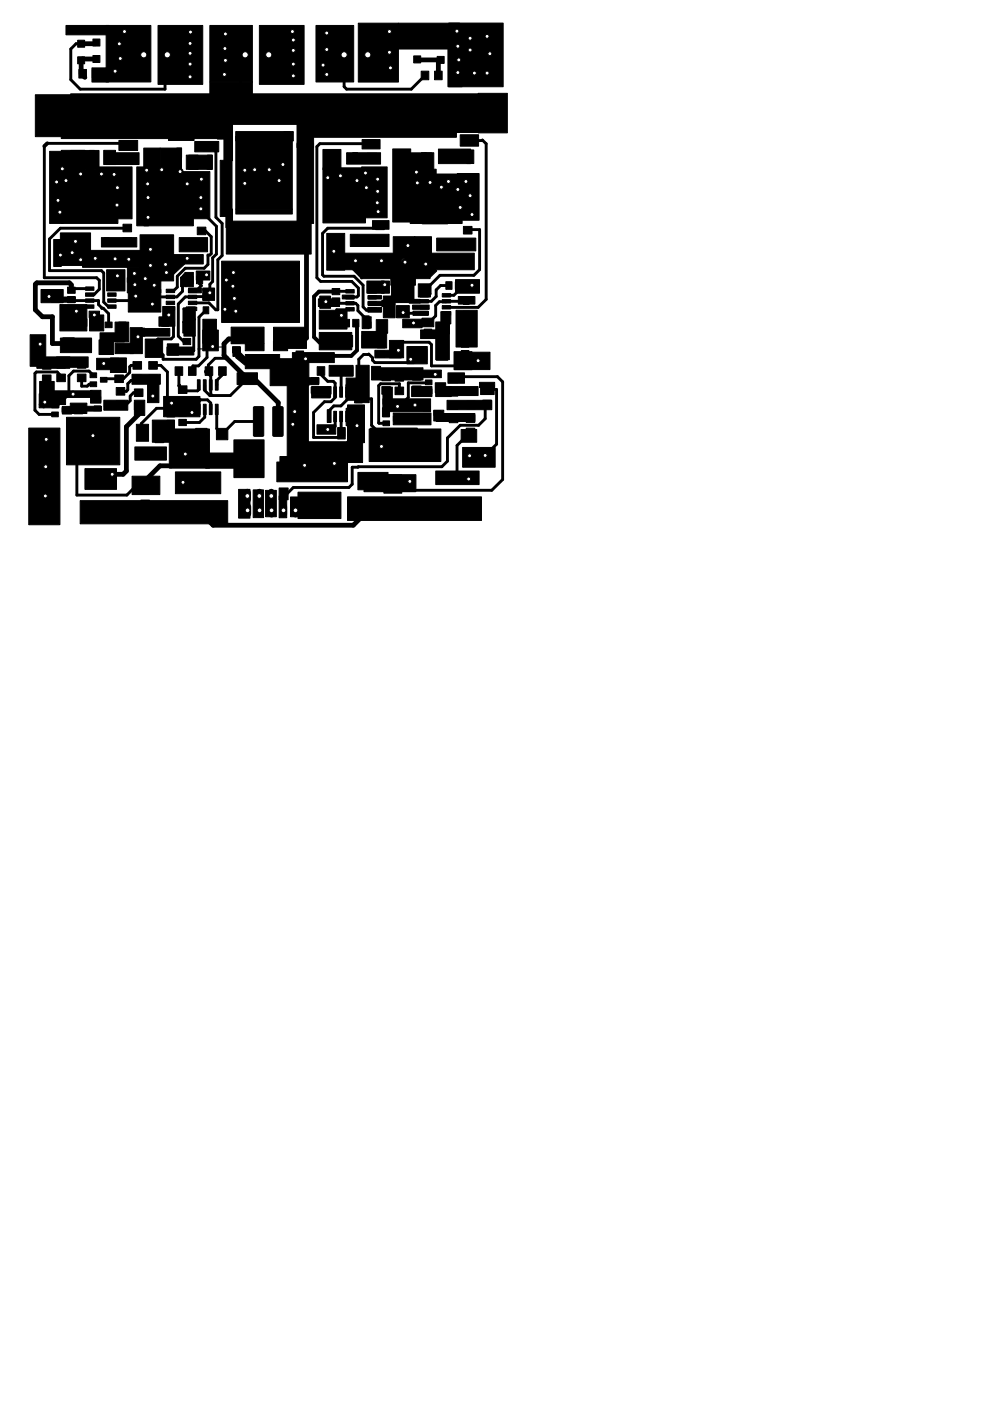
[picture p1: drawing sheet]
<svg xmlns="http://www.w3.org/2000/svg" width="210mm" height="297mm" viewBox="0 0 210 297" stroke-linecap="round" stroke-linejoin="round" font-family="sans-serif">
<g fill="#000" stroke="#000" stroke-width=".21">
<path d="M14 5.4h9v2h-9zM15 19.9h86.5v6.5h-86.5zM16.5 8.5h1.4v1.5h-1.4zM16.5 12h1.4v1.5h-1.4zM16.7 14.7h1.6v1.9h-1.6zM19.5 14.4h3.5v3h-3.5zM19.6 14.7h1.6v1.9h-1.6zM19.7 11.8h1.5v1.5h-1.5zM19.7 8.3h1.5v1.5h-1.5zM22.5 5.4h9.5v12h-9.5zM33.5 5.4h9.5v12.5h-9.5zM44.5 5.4h9v12h-9z"/>
<path d="M44.5 17.4h9v5h-9zM55 5.4h9.5v12.5h-9.5zM67 5.4h8v12h-8zM76 4.9h8.5v12.5h-8.5zM82.5 8.9h15v1.5h-15zM84.5 4.9h13v5h-13zM87.7 8.4h1.5v1.4h-1.5zM87.7 11.9h1.5v1.4h-1.5zM89.3 15.1h1.6v1.8h-1.6zM92.1 15.1h1.6v1.8h-1.6zM92.7 12h1.5v1.4h-1.5zM92.7 8.5h1.5v1.4h-1.5z"/>
<path d="M95 9.9h3v8.5h-3zM95.2 4.9h11.5v13.5h-11.5zM101.4 19.8h6.2v8.4h-6.2zM7.5 20.1h7.7v8.9h-7.7zM10.5 32.1h2.9v15.3h-2.9zM13 25.4h34v4h-34zM13 35.9h8v5h-8zM13 31.9h5v5.5h-5zM13 37.9h12v9.5h-12zM15 31.9h5v4h-5zM18.3 32.5h1v1.6h-1zM18.3 22.9h5.4v6.2h-5.4z"/>
<path d="M19 31.9h2v4h-2zM20.5 35.4h7.5v11h-7.5zM22 31.9h2.5v3h-2.5zM22.5 32.4h7v2.5h-7zM22.8 32.5h1v1.6h-1zM25.2 29.8h4v2.1h-4zM26.4 30h1.9v1.6h-1.9zM26.4 32.9h1.9v1.6h-1.9zM29 35.4h2.5v12.5h-2.5zM30.5 31.4h3.5v6.5h-3.5zM30.5 37.4h10.5v10.5h-10.5zM31.5 36.4h6.5v2h-6.5z"/>
<path d="M34 31.4h4.5v5h-4.5zM35.7 33.2h1v1.6h-1zM35.7 23.6h5.4v6.2h-5.4zM37 32.4h1.5v6h-1.5zM37.5 31.4h1v2h-1zM37.5 36.4h7v10h-7zM39.5 32.9h2.5v3h-2.5zM40 32.9h5v3h-5zM40.2 33.2h1v1.6h-1zM41.3 30h5.1v2.2h-5.1zM42.9 30.4h1.8v1.6h-1.8zM42.9 33.2h1.8v1.6h-1.8z"/>
<path d="M44 32.9h1v3h-1zM46.1 24.8h3.2v4.7h-3.2zM46.7 34h2.5v11.9h-2.5zM47.5 26.9h1.8v7.2h-1.8zM50 27.9h11.5v2h-11.5zM50 28.9h12v15.5h-12zM54.3 38.7h1.9v4.7h-1.9zM54.3 29.9h1.9v4.7h-1.9zM54.3 20.9h1.9v4.7h-1.9zM60.2 27.9h2v2h-2zM63 30.4h3.5v17h-3.5zM63 25.8h3.5v5.5h-3.5z"/>
<path d="M64.8 25.6h32v3.5h-32zM68.5 35.6h9v11.7h-9zM68.5 31.7h3.8v4.3h-3.8zM70.2 32.4h1v1.6h-1zM70.3 22.8h5.4v6.2h-5.4zM73.5 32.4h7.2v2.4h-7.2zM74.8 32.4h1v1.6h-1zM76.7 35.4h5.4v10.8h-5.4zM76.8 29.6h3.8v2h-3.8zM78 29.7h1.8v1.6h-1.8zM78 32.5h1.8v1.6h-1.8zM83.3 31.6h3.8v15.5h-3.8z"/>
<path d="M86.5 35.9h6v3.5h-6zM87 36.9h11v10.5h-11zM87 32.4h4.5v4h-4.5zM89.4 32.4h1v1.6h-1zM89.5 22.8h5.4v6.2h-5.4zM90 32.4h2v4.5h-2zM93 31.6h6.8v3.1h-6.8zM93.9 32.4h1.1v1.6h-1.1zM96.6 26.1h5v2h-5zM97 36.8h4.6v9.9h-4.6zM97.6 28.6h3.9v2.4h-3.9zM97.9 29h1.8v1.6h-1.8z"/>
<path d="M97.9 31.8h1.8v1.6h-1.8zM99 31.8h1.5v2.9h-1.5zM11.4 50.8h1.6v5.7h-1.6zM12.8 49.4h6.4v6.9h-6.4zM17.5 53.1h13v3.6h-13zM17.5 50.4h1.1v1.6h-1.1zM17.6 40.8h5.5v6.2h-5.5zM21.5 50.4h7.5v2h-7.5zM22.1 50.4h1v1.6h-1zM22.6 57.2h3.9v4.5h-3.9zM26.1 47.5h1.8v1.6h-1.8zM26.1 50.4h1.8v1.6h-1.8z"/>
<path d="M27 58.9h7.1v3.2h-7.1zM27 56.7h2.8v3.2h-2.8zM29.7 49.8h7.1v9.8h-7.1zM33.8 50.7h1v1.6h-1zM33.9 41.2h5.4v6.1h-5.4zM35.6 54h7.5v2h-7.5zM38 50.4h6v3h-6zM38.3 58.8h1.3v2h-1.3zM38.4 50.7h1v1.6h-1zM38.9 58.3l.3 .2-.7 .7-.3-.3zM38.9 58.7h.3v.3h-.3zM35.2 57.2l2.8-2.6 1.2 1.3-2.8 2.6z"/>
<path d="M39.2 57.8l.6 .4-.6 .7-.5-.4zM39.3 57.8h1.7v3h-1.7zM39.6 58.5h1.4v1.7h-1.4zM41.6 57.5h2.9v1.9h-2.9zM41.7 58.5h1.3v1.7h-1.3zM41.8 48.2h1.8v1.6h-1.8zM41.8 51h1.8v1.6h-1.8zM47 55.4h16.5v13h-16.5zM47.9 44.3h1.4v4h-1.4zM48 46.9h18v7h-18zM50 44.4h12v1h-12zM51.2 56h11.5v8.9h-11.5z"/>
<path d="M54.3 47.7h1.9v4.7h-1.9zM69.3 49.5h3.8v7.8h-3.8zM69.8 53.7h30.8v3.5h-30.8zM70.3 49.8h1v1.7h-1zM70.4 40.3h5.4v6.2h-5.4zM74.3 49.7h8.2v2.6h-8.2zM74.9 49.8h1v1.7h-1zM76.5 57.1h14.7v2h-14.7zM74.7 57.1l1.2-1.3 2.1 2.1-1.3 1.2zM77.8 59.6h3.7v2.6h-3.7zM79 46.8h3.5v1.8h-3.5zM79.7 47.1h1.8v1.6h-1.8z"/>
<path d="M79.7 49.9h1.8v1.6h-1.8zM80.9 59.6h1.7v2.6h-1.7zM82.9 58.6h5.2v1.9h-5.2zM83.4 50.2h4.6v5h-4.6zM87.9 50.2h3.6v4.8h-3.6zM89.5 50.9h1v1.6h-1zM89.5 41.3h5.4v6.2h-5.4zM90 57.8l1.6-1.4 1 1-1.5 1.5zM92.6 50.5h8.3v2.7h-8.3zM94 50.9h1v1.6h-1zM94.5 59.7h1.3v1.6h-1.3zM96.5 59.7h1.4v1.6h-1.4z"/>
<path d="M96.6 59.3h5.1v2.9h-5.1zM98.3 48h1.8v1.6h-1.8zM98.3 50.8h1.8v1.7h-1.8zM6.4 71h3.3v6.7h-3.3zM7.8 75.7h7v2.4h-7zM8.7 61.4h4.7v2.8h-4.7zM9 76.7h1.8v1.6h-1.8zM9 79.5h1.8v1.6h-1.8zM10.9 63h5.1v1.1h-5.1zM12 75.7h6.7v2.2h-6.7zM12 76.5h1.9v1.6h-1.9zM12 79.3h1.9v1.6h-1.9z"/>
<path d="M12.7 64.6h5.7v5.6h-5.7zM12.8 71.7h6.6v3.1h-6.6zM13.3 71.6h2.4v2.4h-2.4zM13.3 67.2h2.4v2.4h-2.4zM14.3 62.9h1.6v1.3h-1.6zM14.3 60.9h1.6v1.3h-1.6zM16.4 76.5h1.8v1.6h-1.8zM16.4 79.3h1.8v1.6h-1.8zM17 71.9h2.4v2.4h-2.4zM17.1 67.6h1.3v1.6h-1.3zM18.1 62.1h1.8v.7h-1.8zM18.1 60.8h1.8v.8h-1.8z"/>
<path d="M18.1 63.4h1.8v.7h-1.8zM18.1 64.6h1.8v.8h-1.8zM18.9 66h2.2v1.4h-2.2zM19 66.8h3v3.4h-3zM19.1 67.6h1.3v1.6h-1.3zM19.1 79.1h1.4v1h-1.4zM20.5 76h4.7v2.4h-4.7zM21 72.1h3.1v3.1h-3.1zM21.2 70.6h3.7v1.9h-3.7zM21.4 71.9h2.4v2.4h-2.4zM22.3 68.3h1.5v1.2h-1.5zM22.8 62.1h1.8v.7h-1.8z"/>
<path d="M22.8 60.8h1.8v.8h-1.8zM22.8 63.4h1.8v.7h-1.8zM22.8 64.6h1.8v.8h-1.8zM23.4 75.9h3.4v3.1h-3.4zM24.3 76.7h1.9v1.6h-1.9zM24.3 79.5h1.9v1.6h-1.9zM24.4 68.3h2.9v4.2h-2.9zM24.4 72.8h3.9v2.2h-3.9zM24.8 73.2h1.6v1.3h-1.6zM24.8 71.2h1.6v1.3h-1.6zM25.2 68.3h1.5v1.2h-1.5zM27.2 61.4h6.9v4.8h-6.9z"/>
<path d="M27.6 69.5h2.6v5.5h-2.6zM28 79.4h6v2.1h-6zM28.2 76.7h1.8v1.6h-1.8zM28.2 79.5h1.8v1.6h-1.8zM29.8 69.6h.9v1.7h-.9zM30.3 69.7h5.7v1.6h-5.7zM30.8 71.9h3.7v3.9h-3.7zM31.1 72.9h2.4v2.4h-2.4zM31.5 76.7h1.9v1.6h-1.9zM31.5 79.5h1.9v1.6h-1.9zM33.7 67.2h2.1v2h-2.1zM34.2 69.8h1.6v1.3h-1.6z"/>
<path d="M34.2 67.8h1.6v1.3h-1.6zM34.5 65h2.6v4.2h-2.6zM35.2 63.9h1.8v.7h-1.8zM35.2 65.1h1.8v.7h-1.8zM35.2 62.6h1.8v.7h-1.8zM35.2 61.3h1.8v.7h-1.8zM35.4 73.6h5.7v1.7h-5.7zM35.5 72.9h2.4v2.4h-2.4zM37.1 77.8h1.6v1.8h-1.6zM38.8 68.2h2.4v2.4h-2.4zM38.8 71.8h1.6v1.3h-1.6zM38.8 73.8h1.6v1.3h-1.6z"/>
<path d="M39 67.6h2.4v3.7h-2.4zM39.5 65.1h1.9v2.8h-1.9zM39.9 63.9h1.8v.7h-1.8zM39.9 65.1h1.8v.7h-1.8zM39.9 62.6h1.8v.7h-1.8zM39.9 61.3h1.8v.7h-1.8zM40 77.8h1.6v1.8h-1.6zM40 61.1h2.7v1h-2.7zM43 70h3.3v4.4h-3.3zM43 61.3h2.5v2.4h-2.5zM43 61.1h2.5v.5h-2.5zM43 67.7h2.9v5.1h-2.9z"/>
<path d="M43.1 65h1.2v1.5h-1.2zM43.1 62.1h1.2v1.5h-1.2zM43.2 68.2h2.4v2.4h-2.4zM43.5 77.8h1.6v1.8h-1.6zM46.4 77.8h1.6v1.8h-1.6zM49 69.4h7v3.5h-7zM49.3 73.5h1.6v1.3h-1.6zM49.3 71.5h1.6v1.3h-1.6zM49.4 73.6h1.6v2h-1.6zM50.8 74.8l1.9 1.6-.8 1-1.9-1.6zM50.3 79h4.3v2.5h-4.3zM52 72.9h4v1.5h-4z"/>
<path d="M52 75.2h7.3v3h-7.3zM53.4 70h2.1v3.8h-2.1zM57.3 76.1h8.2v5.7h-8.2zM58 72.4h3v2h-3zM58 69.4h7v4.5h-7zM58.5 70h2v3.8h-2zM58.6 79h4.3v2.5h-4.3zM59.5 70.9h5v2.5h-5zM62 74.8h8.9v2.1h-8.9zM62.8 72.4h1.6v1.3h-1.6zM62.8 74.4h1.6v1.3h-1.6zM67.2 77.7h1.7v1.9h-1.7z"/>
<path d="M67.5 63.4h4.5v1.6h-4.5zM67.7 65.8h5.9v4h-5.9zM67.7 70.5h6.9v3.7h-6.9zM67.8 62.8h2.3v2.6h-2.3zM67.9 71.4h2.5v2.4h-2.5zM67.9 67h2.5v2.4h-2.5zM69.8 77.5h5.1v2.3h-5.1zM70.1 77.7h1.6v1.9h-1.6zM70.4 63.2h1.6v1.3h-1.6zM70.4 61.2h1.6v1.3h-1.6zM72.3 71.1h2.5v2.4h-2.5zM72.6 62.6h2.4v.8h-2.4z"/>
<path d="M72.8 67.7h1.3v1.6h-1.3zM73.2 77.8h1.6v1.8h-1.6zM73.3 62.7h1.8v.7h-1.8zM73.3 61.4h1.8v.7h-1.8zM73.3 63.9h1.8v.8h-1.8zM73.3 65.2h1.8v.7h-1.8zM74.8 67.7h1.3v1.6h-1.3zM75.5 77.4h2.8v8h-2.8zM76.1 77.8h1.6v1.8h-1.6zM76.7 70.3h5.3v3.5h-5.3zM76.8 71.1h2.4v2.4h-2.4zM76.8 67h1.5v2.7h-1.5z"/>
<path d="M77.2 68.3h1.5v1.2h-1.5zM77.9 61.2h2.9v.9h-2.9zM78 67.2h.7v2.4h-.7zM78 65.2h2.9v1h-2.9zM78 62.7h1.8v.7h-1.8zM78 61.4h1.8v.7h-1.8zM78 63.9h1.8v.8h-1.8zM78 65.2h1.8v.7h-1.8zM78.1 63.9h3v.9h-3zM78.1 62.7h2.8v.7h-2.8zM78.8 77.7h1.9v2.9h-1.9zM79.5 74.3h5.6v1.6h-5.6z"/>
<path d="M79.8 67.8h2.4v2.9h-2.4zM80 74.4h1.6v1.4h-1.6zM80 72.5h1.6v1.3h-1.6zM80.1 68.3h1.5v1.2h-1.5zM80.7 78h9v2.6h-9zM81 63.7h.7v1.3h-.7zM81 79.1h1.8v1.6h-1.8zM81.3 62.8h2.5v4.6h-2.5zM82.6 72.2h3v3.7h-3zM83 60.2h4.8v4h-4.8zM83.8 79.2h1.8v1.6h-1.8zM84.1 64.8h2.7v2.6h-2.7z"/>
<path d="M85.4 67.7h4.1v1.8h-4.1zM86.3 73.5h4.3v3.7h-4.3zM86.8 63.5h2.3v.8h-2.3zM87.5 79h1.8v1.6h-1.8zM87.5 64.7h3.5v.9h-3.5zM87.6 66h3.2v.9h-3.2zM88.1 74h2.4v2.4h-2.4zM88.7 60.2h2.6v2.8h-2.6zM89.1 64.8h1.7v.7h-1.7zM89.1 66.1h1.7v.7h-1.7zM89.1 63.5h1.7v.7h-1.7zM89.1 62.3h1.7v.7h-1.7z"/>
<path d="M89.2 70h5v1.8h-5zM89.3 78.5h4.3v1.6h-4.3zM89.5 67.5h2.5v1.8h-2.5zM89.9 67.8h1.6v1.3h-1.6zM89.9 69.8h1.6v1.3h-1.6zM92.4 68.3h2.9v8h-2.9zM92.5 74h2.4v2.4h-2.4zM92.9 68.4h2.4v2.4h-2.4zM93.5 66.1h2.1v2.6h-2.1zM93.8 64.8h1.7v.7h-1.7zM93.8 66.1h1.7v.7h-1.7zM93.8 63.5h1.7v.7h-1.7z"/>
<path d="M93.8 62.3h1.7v.7h-1.7zM95 79.1h3.5v2.2h-3.5zM95.2 79.5h1.9v1.6h-1.9zM96.3 74.6h3.8v3.8h-3.8zM96.5 74.7h7.4v3.7h-7.4zM96.7 65.8h4.5v7.8h-4.5zM97.2 62.9h3.5v1.6h-3.5zM97.3 68.4h2.4v2.4h-2.4zM97.8 74.3h1.6v1.3h-1.6zM97.8 72.3h1.6v1.3h-1.6zM98.3 66h1.2v1.5h-1.2zM98.3 63.1h1.2v1.5h-1.2z"/>
<path d="M6.1 90.8h6.6v20.5h-6.6zM8.3 85.7h1.1v.8h-1.1zM8.3 83.5h5.6v2.3h-5.6zM8.4 80.9h3.1v5.1h-3.1zM9.1 82.9h10.4v1.4h-10.4zM9.1 85.1h3.4v1.4h-3.4zM11 85.4h1.4v1.1h-1.4zM11 87.4h1.4v1h-1.4zM13.2 86.4h1.4v1h-1.4zM13.2 86.2h2v1.6h-2zM14.1 88.5h11.3v10.1h-11.3zM14.9 85.5h3.5v2.2h-3.5z"/>
<path d="M15.3 88.8h3.2v2.5h-3.2zM15.7 89h1.8v1.6h-1.8zM15.7 86.1h1.8v1.6h-1.8zM17.3 86.1h4.2v1.1h-4.2zM18 99.4h6.7v4.4h-6.7zM19.1 81h1.4v1h-1.4zM19.2 82.8h2.2v2.7h-2.2zM20 84.2h1.4v1h-1.4zM20 86.1h1.4v1h-1.4zM21.3 80h1.4v1h-1.4zM22 84.9h5.1v2.1h-5.1zM22.1 85.1h1.4v1h-1.4z"/>
<path d="M24.6 82.2h1.9v1.6h-1.9zM24.6 85h1.9v1.6h-1.9zM28.5 84.9h2.2v3.2h-2.2zM28.5 82.5h1.8v1.6h-1.8zM28.5 85.3h1.8v1.6h-1.8zM28.6 94.8h6.7v2.8h-6.7zM28.9 90h2.6v3.6h-2.6zM29.2 91.9h1.5v1.5h-1.5zM29.2 95.4h1.5v1.5h-1.5zM31.3 80.3h2.4v5.1h-2.4zM32.3 89.1h4.7v4.7h-4.7zM32.9 95.1h1.8v1.6h-1.8z"/>
<path d="M32.9 92.2h1.8v1.7h-1.8zM34.7 84.1h7.7v4.3h-7.7zM35.4 89.1h1.6v1.3h-1.6zM35.4 87.1h1.6v1.3h-1.6zM35.9 91h8.5v8.3h-8.5zM37.8 84.6h1.8v1.7h-1.8zM37.8 81.8h1.8v1.6h-1.8zM37.9 88.9h1.6v1.3h-1.6zM37.9 86.9h1.6v1.3h-1.6zM41.5 90.8h2.4v2.4h-2.4zM41.8 85.7h.6v2.2h-.6zM41.8 80.5h.6v2.2h-.6z"/>
<path d="M43.1 85.7h.6v2.2h-.6zM43.1 80.5h.6v2.2h-.6zM43.6 96.1h11.2v3.2h-11.2zM44.4 85.7h.6v2.2h-.6zM44.4 80.5h.6v2.2h-.6zM45.7 85.7h.5v2.2h-.5zM45.7 80.5h.5v2.2h-.5zM45.9 90.8h2.4v2.4h-2.4zM49.6 93.3h6.4v8h-6.4zM51.1 96.8h4.3v2.5h-4.3zM58.7 98h15v4.2h-15zM59.4 96.8h4.3v2.5h-4.3z"/>
<path d="M60.9 81.7h4.5v19.5h-4.5zM63.3 93.7h13.6v4.4h-13.6zM64.1 80.1h3.5v1.5h-3.5zM66 82.1h1.6v1.3h-1.6zM66 80.1h1.6v1.3h-1.6zM66.1 82h4.1v1.6h-4.1zM66.1 83.6h3.9v.8h-3.9zM67.2 90.1h4v2h-4zM69.4 86.9h.8v2.7h-.8zM69.5 87.2h.6v2.2h-.6zM69.5 82h.6v2.2h-.6zM70.8 87.2h.6v2.2h-.6z"/>
<path d="M70.8 82h.6v2.2h-.6zM71.6 90.7h1.6v2.4h-1.6zM71.8 90.8h1.3v1.7h-1.3zM72 87.2h.6v2.2h-.6zM72 82h.6v2.2h-.6zM73.3 87.2h.6v2.2h-.6zM73.3 82h.6v2.2h-.6zM73.4 86.6h.8v3.7h-.8zM73.4 80.2h2.9v4.7h-2.9zM73.6 82.1h.6v.2h-.6zM73.7 85.9h3.6v8h-3.6zM73.8 90.8h1.3v1.7h-1.3z"/>
<path d="M75.2 84.1h1.6v1.3h-1.6zM75.2 86.1h1.6v1.3h-1.6zM78.3 91h15.2v6.9h-15.2zM78.6 90.8h9.9v3.2h-9.9zM81 82h1.8v1.6h-1.8zM81.1 86.5h1.5v1.9h-1.5zM81.2 84.6h10.1v2.7h-10.1zM81.2 82.1h2v3.6h-2zM81.2 87.3h1.4v1h-1.4zM81.2 89.2h1.4v1.1h-1.4zM83.4 87.6h8v2.5h-8zM83.4 88.3h1.4v1h-1.4z"/>
<path d="M83.8 82.1h1.8v1.6h-1.8zM86.1 91.1h1.8v1.6h-1.8zM86.1 88.2h1.8v1.6h-1.8zM87.3 82h4.3v2.1h-4.3zM87.5 81.8h1.8v1.6h-1.8zM89.8 86.1h1.4v1h-1.4zM89.8 88h1.4v1h-1.4zM90.2 80.6h1.4v1h-1.4zM90.2 82.5h1.4v1h-1.4zM92 87h2.1v2.3h-2.1zM92 87.1h1.4v1h-1.4zM92.3 81.2h2.2v2.1h-2.2z"/>
<path d="M92.4 82h3.3v2.1h-3.3zM92.4 99.9h9.2v2.8h-9.2zM92.4 81.5h1.4v1h-1.4zM92.5 87.7h8.2v1.7h-8.2zM94.8 84.9h9.5v2h-9.5zM95.2 82h6.2v1.9h-6.2zM95.2 82.4h1.9v1.6h-1.9zM95.2 85.2h1.9v1.6h-1.9zM95.2 88h1.9v1.6h-1.9zM97.8 91.1h3.3v2.7h-3.3zM98.1 94.9h6.9v4.2h-6.9zM98.8 87.9h1.9v1.7h-1.9z"/>
<path d="M98.8 90.8h1.9v1.6h-1.9zM99 82.2h1.8v1.6h-1.8zM99 85h1.8v1.7h-1.8zM101.7 81.1h3.2v1.1h-3.2zM101.9 81.7h2.9v2h-2.9zM102.4 82h1.8v1.6h-1.8zM102.4 84.8h1.8v1.6h-1.8zM17 106.2h31.3v4.9h-31.3zM20.1 107h1.6v1.9h-1.6zM20.1 101.6h1.6v1.9h-1.6zM28 101h5.9v3.9h-5.9zM29.9 106h1.8v1.6h-1.8z"/>
<path d="M29.9 103.2h1.8v1.6h-1.8zM37.2 100.1h9.6v4.6h-9.6zM41.6 106.6h1.6v2h-1.6zM41.6 101.2h1.6v2h-1.6zM50.6 103.8h2.4v6.1h-2.4zM53.7 103.9h2.2v5.8h-2.2zM56.3 104h2.3v5.6h-2.3zM59.2 105.2h1.6v4.6h-1.6zM59.2 103.5h1.9v2.5h-1.9zM61.6 105.4h2.2v4.2h-2.2zM61.7 105.6h1.8v1.1h-1.8zM63.2 104.4h9.1v5.5h-9.1z"/>
<path d="M73.7 105.3h28.4v5h-28.4zM75.9 100.2h6.4v3.6h-6.4zM77.2 100.6h11v3.6h-11zM78.1 106.4h1.6v2h-1.6zM78.1 101h1.6v2h-1.6zM81.4 100.7h3.8v3.9h-3.8zM96.1 106h1.6v1.9h-1.6zM96.1 100.6h1.6v2h-1.6z"/>
</g>
<g fill="#000" stroke="#000" stroke-width=".21">
<path d="M53.8 86.3l.2-.1h1.6l.3 .1v6l-.1 .2h-1.8l-.2-.1z" fill-rule="evenodd"/>
<path d="M57.9 86.3l.2-.1h1.7l.2 .1v6l-.1 .2h-1.8l-.2-.1z" fill-rule="evenodd"/>
</g>
<g fill="none" stroke="#000" stroke-width=".61">
<path d="M17.2 9.3h-1.1l-1.1 1.1v6.5l2 2h18v-6.8l.5-.5M24.4 15.1v.5M40.3 9.2v.8l-5.3 5.3M51 16.6v2.3l4.3 4.3h15.1l2.6 2.7h19.5l.5 .5h-2v-.5l.5-.5h1v.5M51.2 19.2h-5.2l-7.6 7.5h-16.7l-.5-.5M57 11.6h.1M69.3 10.5l1.1 1.1h2.6v6.8l.5 .5h13.7l2.9-2.9M99.7 8.1h-7l-1.1 1.1M9.4 31v27.9h11.1l.6 .5v1.9l-1.2 1.2h-.9M10 30.4h16.9M14 38.3l.5 .5h4.3M20 25.9l.3 .3"/>
<path d="M20.3 26.2h.9M20.5 24.9v.5l1 1h-1l-.2-.2M21 26l.2 .2M23.3 33.3l.4 .4h3.6M36.2 38.7h3.2l.3 .3M43.8 31.2h1l1 1v13.9l1.3 1.3v6.8l-.9 .9v10.6h-.5l-1.4-1.5h-3.5M43.8 34h-3.1M51.9 36.1v-.5l3.4-3.4-.1 8.9M51.9 38.9h1.1l2.2 2.2M55.3 34.9h4.7M59.2 38.3l-2.8 2.8h-1.2M70.7 33.2v6.7l2.4 2.4v1.1"/>
<path d="M75.3 33.2l.1 .1h3.5M75.7 38.3v2.8l-2 2-.6-.1M78.9 30.5h-11.1l-.6 .6v27.8l.8 .8h6.6l1.4 1.4v1.6l-.3 .3h-1.5M89.9 33.2v6.8l-2.3 2.3 2.1 2.1h3.2l4.2-4.2M98.8 32.6l-.6 .6h-3.8M98.8 29.8l3.5-.1 .8 .8v33l-1.7 1.7h-6.7M15.3 53.6l1-1h1.8v-1.4h-4.7l-.7 .7 .1 2.2M22.6 51.2h4.4M22.6 51.2h.1M24.9 58.5v1.5l-1.2 1.2M27 48.3l-14.2 .1-2.3 2.3v6.7h11l.5 .5v6.2l.9 .9h.8M32 54.9l-.1 1.4"/>
<path d="M33.1 52.8l-1.2 .1M33.1 52.8v.2l2 2v1.1M34.1 51.8l.2-.3-1.2 1.3M38.9 51.5l.2 .3h3.6M39.7 54.8l-12.4 .2M40.3 59.4h-1l-.6 .5v1.9l-1.2 1.1h-7l-.4 .5M42.6 44.3v.4l3.3 3.3v5.9l-.8 .8v5l-.6 .6v1.8M42.7 49h.9l1.2 1.2v3.6l-.3 .3h-.4v2l-.8 .8h-4l-1.7 1.7v2.3l-.8 .8h-.7M43.8 58.3h-.4l-1.1 1.1v.8l.4 .4-1.1 1.1h-.8M49.5 57.8l2.7 2.6h4.8M55.2 50.1l1.3 1.3h8.5M70.8 50.7v2.6"/>
<path d="M75.4 50.7h5.2M80.6 47.9l-.5 .5h-10.6l-1.1 1.1v8.8l.3 .3h6.4l1.9 1.9v4.6l.7 .7h1l.2-.2M85.6 55.3l.3 .3v8.3M90 51.7v2.1l-1.5 1.5h-7.6M99.2 48.8l.1-.1h2.4v8.5l-1.2 1.2h-7.2l-2.1 2.1v1.8l-.4 .3h-.8M99.2 51.6l-4.7 .1M14.5 72.8l.3 .3h3.4M15.1 63.5l.2 .2h5.5l.1 .9 .7 .8h.3l1.1 1.1v2.4M17.3 77.3h-4.3l-.2 .2h-2.9M19 65h-1.1l-.1 .2v3.2h-3.3M19 61.2h-3.5l-.4 .3M19.8 79.6l-.9-.9h-3.3l-1 1v3.9"/>
<path d="M20 66.8l-.3 .2v1.4M22 77.1h2.8l.5 .4M25.9 68.9l-.3 .3v2.6l-.3 .3h-3v1.9l.3-.3v-.6M29.1 77.5h-1.3l-.3 .3v1.2l-1.3 1.3h-4l-.2 .2M30.1 63.4l-.4 .3h-6M30.1 63.4l1 1.1h1.2M32.5 77.5h1.6l1.4 1.4v8.2l.7 .7h2.3l.2-.3v-2.1l.7-.6h4.6l.7 .6v1.4M35 70.5h-4.8l-1.4 1.4v1.5l-.6 .6-.1-.2h-2.5M36.1 65.5l-1.2 1.2v1.7M37.9 78.7v3.1M39.5 68.7l.5 .5v.8l1.1 1.2v3.2h-4.1l-.3-.3M39.5 65.5v3.2"/>
<path d="M40.8 65.5h-1.8v2.8l.5 .4M43.7 62.9h-4.4l-1.5 1.6v6.8l1.1 1.1h.7M43.7 65.8l-1.5 1.4v8.4l-.6 .6h-7v-.9l-.6-.6h-1.1l-.6-.6v-1l1.2-1.2h2.8l.5-.5v-3l-1.8 .1M43.8 78.8l.9 .9v3.8l.3 .4M44.4 69.4l-.5-.1v6.5l-1.8 1.8h-1.2v.9l-.1 .2M47.2 78.7v.8l-1.2 1.2v.9M48.1 76h-2.5l-1.4 1.4v1.4M50.1 74.2l2.7 2.7h7l.9 .9v2.5l4.1-4.2M50.5 71.9l-.4 .3M52.5 60.4l-2.8 2.9M57 60.4l-.3 .3h-7.3M57 60.4l-5.6 5.6h-1.4"/>
<path d="M59.5 71.9l1.2 1.2M63.6 75.1v2.3M68.1 78.7v.7l1.4 1.5h1.2l.4 .3v3.1l-.9 .9h-1.4l-2.3 2.3v5.3h5.7l.2-.2-.1-4.3M70.9 78.7h3.1M71.2 63.8l.5 .5h3.7l.5 .5v1.1l1.8 1.8h.2v1.2M71.6 68.1h1.5l.3 .4M71.6 68.1l.1 .1h-2.5M72.4 78.7l-.1 4.4M73.6 72.3h-4.2l-.2 .3M74.2 65.6l-2.8 .1v2.2l.2 .2M74.2 61.8h-3M80.8 68.9v4.2h-2.1l-.7-.8"/>
<path d="M81.6 60.4h-1.3l-1.4 1.4M84.1 73.4l.9-.9 6 .1 .5 .5v4.5h6.5l.5-.5v-2l.1-.1 1.5 1.5h1.3M84.1 73.4l-.8 .8v1l-2.5-.1M84.1 73.4v.5l.4 .4M85.5 66.3l.1 .1h4.4M89.3 75.2l-1.7 1.7h-8.1l-.5-.5v-.5l-.8-.8-1.1 .1-1 1v1.7l.8 .8v1.4l-.9 .9h-1.7l-.7 .7M92.3 79.4h-3.5l-.4 .4h-3.5l-.2 .2-2.8-.1M93.7 70.4v4.8M94.7 66.4l-.6 .6v3.1l-.4 .3h-3M95.2 60.5h-1.8l-.9 1v1.4l-1 1-8.5-.1-.6 .6-3.5-.1M98.9 63.8l-5.7 .2-.8 .8v2.2l-1.7 1.5M98.9 66.7v2.5l-.4 .4v3.2l.1 .2"/>
<path d="M100.1 60.5h-2.9v1.2l-1 .9h-1.5M9.6 98.8l.1 .2M9.8 93.2l-.2 .2v12.1M9.9 80.3l.3 .3v3.9l1.5 1.5h.5l2.4-2.4M10.2 84.1l-.7 .7v.5M13 80.1v-.4l-.9-.8h-4.4l-.3 .3v7.8l.9 .9h3.4M14.6 83.6h5.1l1 1.1M16.6 89.8l.3-.3h8v6.6l-1.6 1.6h-7v7.3h10.6l2.3-2.3h.8M17.3 80.1v1.8h1.2l.4-.4h.9M20.7 86.6l-3.8 .1-.3 .2-.1-.1-.2 .1h-2.4M25.5 83h1.3l.3-.3v-1.3l.7-.7h.9l.4-.4h3.3v3.7M29.4 83.3h-1.1l-.7 .7v1l-.9 .9-3.6-.1-.3-.2"/>
<path d="M33.8 95.9l-.2 .2h-3.6M35.5 86.6h-2.3l-3.2 3.2v2.8M35.5 85.1l.4 .4h.5M36.2 89.8v.9l-2.4 2.3h7.9l1-1M38.1 81.6l-.2 .2M38.8 93l.5 .6v2.7M40.7 84.8v2.7M42.1 81.6v1l-.2 .3h-3.2v-.3l-.8-.8M42.5 84.8l-.4 .3v1.7M43.4 86.8v1.7l-1.1 1.1h-3.6M46 86.8v4.1l1.1 1.1 2.7-2.6h5M46 81.6h.1"/>
<path d="M52.4 80.3l-3.6 3.6h-4.3l-1.1-1.1v-1.2M60.8 80.2l.6 .5M61.4 80.7h5.4M61.4 80.7l1.9 2v13.6l-.6 .5M62.5 87.3h.5l.3 .3M66.8 82.7v.4h3M71.1 88.3v2.1l-.7 .7h-.9M73.6 83.1h.1M73.6 81.7h.1M73.6 83.9h1.5l.9 .9 .2-.2h2.6v5.6l1.7 1.7h6.5M73.6 88.3l.8 .9v3.8l-1 1.1h-10.1M73.6 81.7v3.1l-1.3 1.3h-1.5l-1.1 1.1 .1 1.1"/>
<path d="M74.4 90.1h1.1l.2 .2M76 86.8l-.4 .4h-1.9v1.2M81.9 82.8v5M81.9 87.8h.1M81.9 85.1h4M84.7 82.9v-1.5h-4l-.4 .4v7.9h1.6M85.9 85.1l.9 .9h3l.7 .6M85.9 85.1l-1.1 1.1h-.5M88 85.9v.1M88.4 82.6h2.2l.3 .4M90.9 81.1l-4.3 .1v3.1l-.8 .8M92.7 87.6v.7l.7 .7 6.4-.2"/>
<path d="M93.1 82l1.3 1.2h5.3l.2-.2M96.2 80.3h1.4l.5-.4h7.4l1.1 1.1v20.7l-2.3 2.2h-23.4l-2-1.9M99.8 91.6l-2.9 2.8v7.2M102.9 85.6v3.2l-1.4 1.4h-3.9l-2.7 2.7v4.9l-1.2 1.2-19 .1v3.6l-.7 .7h-11.8l-2.1 2v2.8M103.3 85.6h-3.2l-.2 .3h-1.1l-.1 .1h-2.5M103.3 82.8l.2-.2h1.8v11.6l-2.4 2.4M20.9 107.9l1.2-1.1h19.5l.8 .8-.5 .5M38.8 102.3h3.6M42.4 102.2v.1M52.5 105.2v3M96.9 107l-.4 .4h-17.6"/>
</g>
<path d="M10 30.4l-.6 .6M26.9 30.4l.4 .4M73.1 43h6.9M97.6 44l-.4 .4h-5M71.2 63.8h-2l-.1 .2M71.2 61.8h-3.6l-1 1.1v8.6l1.2 1.1h1.4M72.4 66.9h-1.9l-1.3 1.3M75.4 68.5l.3 .2v5.6l-1.2 1.2h-10.6l-.3-.4M90.7 68.5h-3" fill="none" stroke="#000" stroke-width=".83"/>
<g fill="none" stroke="#000" stroke-width=".21">
<path d="M26.4 6.7l-1.1 1.1v4.4l.2 .2M40.4 6.8l-4.9 4.8M47.6 15.8l.8 .8h2.6M47.7 10.3l.1 2.5M47.8 7.2v.3l4.2 4.1M57.1 11.6h.1M62 6.7l-4.9 4.9M62.2 8.5v2.2M62.2 13.6v2.5M69.3 7v6l-.8 .8M78 11.6l2.8 2.8h2M82.6 6.7v4.4"/>
<path d="M96.9 6.6l.2 .2v3M97.3 12.7l-.2 .2v2.5M100.6 15.5h2.7M103.3 7.7v3.1l.6 .6M13.2 35.8l-1.2 1.2v1.6M17.1 36.9h4.4M24.2 37v2.1l.7 .7M31.3 39l.1 2.9M34.3 36l-3.2 .1M38.2 36.4l1.6 1.6h2.9M54 36l1.3 1.3v1.5M55.3 32.2l1.8 1.8v2"/>
<path d="M69.5 37.7l2.1 2.1h6.1M77.5 36.7h-4.7l-.6 .6M80.1 38v2.6M88.3 36.5l.2 .2v2.1M93.6 39.7v2.5l-1.5 1.5v.7M95.1 38.5h-3.7l-.2 .2M12.3 42.5l.7 .7v1.5M12.8 54.1l1 1h3.3M20.2 54.8l4.2 .1M24.8 43.5l-.4 .4h-4.1M30.8 59.1v1.7l-2 2M35.3 57.8l-.2 .2h-6.6"/>
<path d="M36.6 44.3h-3.4l-1.8 1.8M42.6 41.9v2.4M49.5 57.8l-1.5 1.6M70.8 53.3l2 2h2.6M80 43v1.7l.2 .2M88.5 55.3l.7 .7h1.1M90 51.7l-.5 .4h-3M99.7 41.5v3.6l.4 .4M28.6 60.4l1.9 1.9v.6h.3l1.9-1.8v-.6M47.3 73.6h-1.9l-.2 .2h-1.6l-.2 .2h-1.2M47.7 65.6l.4 .4h1.9M61.5 98h9.2l.2 .3"/>
<path d="M62.1 90h.4l.8 .8M62.7 96.8l1.9 1.9M102.9 96.6h-3.3"/>
</g>
<g fill="none" stroke="#000" stroke-width="1">
<path d="M17.5 15.9l.5 .5M17.5 15.6v.3M20.4 9l-.2 .3h-3M20.4 12.5h-2.9l-.3 .3v2.8l.3 .3M30.5 11.6l-4 4h-6.1M88.2 9.2h5.2M88.3 9.1l-.3 .3M88.5 9.1h-8l-2.5 2.5M88.5 12.6l4.9 .1-.5 .5v2.8M18.8 33.3v9l1.5 1.6M36.2 34v9.1l1.3 1.3M73 25.9h-7.8l-.6 .6v24.9"/>
<path d="M13 44.7l-.3 .3M36.6 44.3l.1 .1h1.8M65 51.4v20.2l-1.4 1.5h-2.9M8.5 73v2.9l1.6 1.6M10.4 62.9l.6 .6h4.1M14.8 61.2l.3 .3v-1.1l-.4-.4h-6.9l-.3 .3v5.4l1.5 1.5h2.1v5.6h3.4M16.2 66v.8l-1.7 1.6M35 66.6l.2 .2h.6M43.7 62.9h.1M43.9 71.6l1.2 1.2v.7M44.3 78.7l-.5 .1M44.5 62.1l-.8 .8"/>
<path d="M50.4 71.9l-.3 .3M54.4 71.9h-5.9l-1 1v2.5l4.9 4.9h1.5l5.1 5.1-.1 4M87.1 76.2l.3 .3h.6M19.2 89.5v2.4l.5 .5M29.4 86.1v1.8l-2.6 2.6v9.4l-.7 .7h-3.2l-2 2M36.7 93v5.5l-.3 .3h-2.5l-3.9 3.9v.5l.8 .8M42.7 92v4.8l1.5 1.5h8.8l.2-.3M80.9 91.9v2.8M80.9 80h1.1M90.5 88.5h-3l-.5 .5h-2.7l-.2-.2M78.9 107.4l-4 4h-29.7l-3.3-3.3M86.9 102.1h-7.8"/>
<path d="M96.9 101.6h2.5"/>
</g>
<path d="M52.5 107.4v1.6" fill="none" stroke="#000" stroke-width="1.5"/>
<circle cx="52.5" cy="108.2" r=".51" fill="#fff" stroke="#000" stroke-width=".21"/>
<path d="M55 107.4v1.6" fill="none" stroke="#000" stroke-width="1.5"/>
<circle cx="55" cy="108.2" r=".51" fill="#fff" stroke="#000" stroke-width=".21"/>
<path d="M57.6 107.4v1.6" fill="none" stroke="#000" stroke-width="1.5"/>
<circle cx="57.6" cy="108.2" r=".51" fill="#fff" stroke="#000" stroke-width=".21"/>
<path d="M60.1 107.4v1.6" fill="none" stroke="#000" stroke-width="1.5"/>
<circle cx="60.1" cy="108.2" r=".51" fill="#fff" stroke="#000" stroke-width=".21"/>
<path d="M62.7 107.4v1.6" fill="none" stroke="#000" stroke-width="1.5"/>
<circle cx="62.7" cy="108.2" r=".51" fill="#fff" stroke="#000" stroke-width=".21"/>
<path d="M30.5 10.6v2" fill="none" stroke="#000" stroke-width="2"/>
<circle cx="30.5" cy="11.6" r=".66" fill="#fff" stroke="#000" stroke-width=".21"/>
<path d="M35.5 10.6v2" fill="none" stroke="#000" stroke-width="2"/>
<circle cx="35.5" cy="11.6" r=".66" fill="#fff" stroke="#000" stroke-width=".21"/>
<path d="M52 10.6v2" fill="none" stroke="#000" stroke-width="2"/>
<circle cx="52" cy="11.6" r=".66" fill="#fff" stroke="#000" stroke-width=".21"/>
<path d="M57 10.6v2" fill="none" stroke="#000" stroke-width="2"/>
<circle cx="57" cy="11.6" r=".66" fill="#fff" stroke="#000" stroke-width=".21"/>
<path d="M73 10.6v2" fill="none" stroke="#000" stroke-width="2"/>
<circle cx="73" cy="11.6" r=".66" fill="#fff" stroke="#000" stroke-width=".21"/>
<path d="M78 10.6v2" fill="none" stroke="#000" stroke-width="2"/>
<circle cx="78" cy="11.6" r=".66" fill="#fff" stroke="#000" stroke-width=".21"/>
<path d="M52.5 104.4v1.5" fill="none" stroke="#000" stroke-width="1.5"/>
<circle cx="52.5" cy="105.2" r=".51" fill="#fff" stroke="#000" stroke-width=".21"/>
<path d="M55 104.4v1.5" fill="none" stroke="#000" stroke-width="1.5"/>
<circle cx="55" cy="105.2" r=".51" fill="#fff" stroke="#000" stroke-width=".21"/>
<path d="M57.5 104.4v1.5" fill="none" stroke="#000" stroke-width="1.5"/>
<circle cx="57.5" cy="105.2" r=".51" fill="#fff" stroke="#000" stroke-width=".21"/>
<circle cx="20" cy="66.8" r=".64" fill="#000" stroke="#000" stroke-width=".21"/>
<circle cx="20" cy="66.8" r=".42" fill="#fff" stroke="#000" stroke-width=".21"/>
<circle cx="9.5" cy="85.3" r=".64" fill="#000" stroke="#000" stroke-width=".21"/>
<circle cx="9.5" cy="85.3" r=".42" fill="#fff" stroke="#000" stroke-width=".21"/>
<circle cx="16" cy="51.2" r=".64" fill="#000" stroke="#000" stroke-width=".21"/>
<circle cx="16" cy="51.2" r=".42" fill="#fff" stroke="#000" stroke-width=".21"/>
<circle cx="31.9" cy="52.9" r=".64" fill="#000" stroke="#000" stroke-width=".21"/>
<circle cx="31.9" cy="52.9" r=".42" fill="#fff" stroke="#000" stroke-width=".21"/>
<circle cx="84.3" cy="86.2" r=".64" fill="#000" stroke="#000" stroke-width=".21"/>
<circle cx="84.3" cy="86.2" r=".42" fill="#fff" stroke="#000" stroke-width=".21"/>
<circle cx="88" cy="85.9" r=".64" fill="#000" stroke="#000" stroke-width=".21"/>
<circle cx="88" cy="85.9" r=".42" fill="#fff" stroke="#000" stroke-width=".21"/>
<circle cx="102.9" cy="96.6" r=".64" fill="#000" stroke="#000" stroke-width=".21"/>
<circle cx="102.9" cy="96.6" r=".42" fill="#fff" stroke="#000" stroke-width=".21"/>
<circle cx="9.8" cy="93.2" r=".64" fill="#000" stroke="#000" stroke-width=".21"/>
<circle cx="9.8" cy="93.2" r=".42" fill="#fff" stroke="#000" stroke-width=".21"/>
<circle cx="9.7" cy="99" r=".64" fill="#000" stroke="#000" stroke-width=".21"/>
<circle cx="9.7" cy="99" r=".42" fill="#fff" stroke="#000" stroke-width=".21"/>
<circle cx="9.6" cy="105.2" r=".64" fill="#000" stroke="#000" stroke-width=".21"/>
<circle cx="9.6" cy="105.2" r=".42" fill="#fff" stroke="#000" stroke-width=".21"/>
<circle cx="85.6" cy="55.3" r=".64" fill="#000" stroke="#000" stroke-width=".21"/>
<circle cx="85.6" cy="55.3" r=".42" fill="#fff" stroke="#000" stroke-width=".21"/>
<circle cx="32.3" cy="64.5" r=".64" fill="#000" stroke="#000" stroke-width=".21"/>
<circle cx="32.3" cy="64.5" r=".42" fill="#fff" stroke="#000" stroke-width=".21"/>
<circle cx="49.5" cy="57.8" r=".64" fill="#000" stroke="#000" stroke-width=".21"/>
<circle cx="49.5" cy="57.8" r=".42" fill="#fff" stroke="#000" stroke-width=".21"/>
<circle cx="49.4" cy="60.7" r=".64" fill="#000" stroke="#000" stroke-width=".21"/>
<circle cx="49.4" cy="60.7" r=".42" fill="#fff" stroke="#000" stroke-width=".21"/>
<circle cx="49.7" cy="63.3" r=".64" fill="#000" stroke="#000" stroke-width=".21"/>
<circle cx="49.7" cy="63.3" r=".42" fill="#fff" stroke="#000" stroke-width=".21"/>
<circle cx="50" cy="66" r=".64" fill="#000" stroke="#000" stroke-width=".21"/>
<circle cx="50" cy="66" r=".42" fill="#fff" stroke="#000" stroke-width=".21"/>
<circle cx="60" cy="34.9" r=".64" fill="#000" stroke="#000" stroke-width=".21"/>
<circle cx="60" cy="34.9" r=".42" fill="#fff" stroke="#000" stroke-width=".21"/>
<circle cx="51.9" cy="36.1" r=".64" fill="#000" stroke="#000" stroke-width=".21"/>
<circle cx="51.9" cy="36.1" r=".42" fill="#fff" stroke="#000" stroke-width=".21"/>
<circle cx="59.2" cy="38.3" r=".64" fill="#000" stroke="#000" stroke-width=".21"/>
<circle cx="59.2" cy="38.3" r=".42" fill="#fff" stroke="#000" stroke-width=".21"/>
<circle cx="51.9" cy="38.9" r=".64" fill="#000" stroke="#000" stroke-width=".21"/>
<circle cx="51.9" cy="38.9" r=".42" fill="#fff" stroke="#000" stroke-width=".21"/>
<circle cx="62.2" cy="10.7" r=".64" fill="#000" stroke="#000" stroke-width=".21"/>
<circle cx="62.2" cy="10.7" r=".42" fill="#fff" stroke="#000" stroke-width=".21"/>
<circle cx="35.1" cy="56.1" r=".64" fill="#000" stroke="#000" stroke-width=".21"/>
<circle cx="35.1" cy="56.1" r=".42" fill="#fff" stroke="#000" stroke-width=".21"/>
<circle cx="39.7" cy="54.8" r=".64" fill="#000" stroke="#000" stroke-width=".21"/>
<circle cx="39.7" cy="54.8" r=".42" fill="#fff" stroke="#000" stroke-width=".21"/>
<circle cx="27.3" cy="55" r=".64" fill="#000" stroke="#000" stroke-width=".21"/>
<circle cx="27.3" cy="55" r=".42" fill="#fff" stroke="#000" stroke-width=".21"/>
<circle cx="15.3" cy="53.6" r=".64" fill="#000" stroke="#000" stroke-width=".21"/>
<circle cx="15.3" cy="53.6" r=".42" fill="#fff" stroke="#000" stroke-width=".21"/>
<circle cx="31.9" cy="56.3" r=".64" fill="#000" stroke="#000" stroke-width=".21"/>
<circle cx="31.9" cy="56.3" r=".42" fill="#fff" stroke="#000" stroke-width=".21"/>
<circle cx="12.8" cy="54.1" r=".64" fill="#000" stroke="#000" stroke-width=".21"/>
<circle cx="12.8" cy="54.1" r=".42" fill="#fff" stroke="#000" stroke-width=".21"/>
<circle cx="75.7" cy="90.3" r=".64" fill="#000" stroke="#000" stroke-width=".21"/>
<circle cx="75.7" cy="90.3" r=".42" fill="#fff" stroke="#000" stroke-width=".21"/>
<circle cx="36.4" cy="85.5" r=".64" fill="#000" stroke="#000" stroke-width=".21"/>
<circle cx="36.4" cy="85.5" r=".42" fill="#fff" stroke="#000" stroke-width=".21"/>
<circle cx="40.7" cy="87.5" r=".64" fill="#000" stroke="#000" stroke-width=".21"/>
<circle cx="40.7" cy="87.5" r=".42" fill="#fff" stroke="#000" stroke-width=".21"/>
<circle cx="62.5" cy="87.3" r=".64" fill="#000" stroke="#000" stroke-width=".21"/>
<circle cx="62.5" cy="87.3" r=".42" fill="#fff" stroke="#000" stroke-width=".21"/>
<circle cx="64.8" cy="76.1" r=".64" fill="#000" stroke="#000" stroke-width=".21"/>
<circle cx="64.8" cy="76.1" r=".42" fill="#fff" stroke="#000" stroke-width=".21"/>
<circle cx="15.5" cy="83.6" r=".64" fill="#000" stroke="#000" stroke-width=".21"/>
<circle cx="15.5" cy="83.6" r=".42" fill="#fff" stroke="#000" stroke-width=".21"/>
<circle cx="24.4" cy="54.9" r=".64" fill="#000" stroke="#000" stroke-width=".21"/>
<circle cx="24.4" cy="54.9" r=".42" fill="#fff" stroke="#000" stroke-width=".21"/>
<circle cx="20.2" cy="54.8" r=".64" fill="#000" stroke="#000" stroke-width=".21"/>
<circle cx="20.2" cy="54.8" r=".42" fill="#fff" stroke="#000" stroke-width=".21"/>
<circle cx="17.1" cy="55.1" r=".64" fill="#000" stroke="#000" stroke-width=".21"/>
<circle cx="17.1" cy="55.1" r=".42" fill="#fff" stroke="#000" stroke-width=".21"/>
<circle cx="48" cy="59.4" r=".64" fill="#000" stroke="#000" stroke-width=".21"/>
<circle cx="48" cy="59.4" r=".42" fill="#fff" stroke="#000" stroke-width=".21"/>
<circle cx="47.7" cy="65.6" r=".64" fill="#000" stroke="#000" stroke-width=".21"/>
<circle cx="47.7" cy="65.6" r=".42" fill="#fff" stroke="#000" stroke-width=".21"/>
<circle cx="57.1" cy="36" r=".64" fill="#000" stroke="#000" stroke-width=".21"/>
<circle cx="57.1" cy="36" r=".42" fill="#fff" stroke="#000" stroke-width=".21"/>
<circle cx="54" cy="36" r=".64" fill="#000" stroke="#000" stroke-width=".21"/>
<circle cx="54" cy="36" r=".42" fill="#fff" stroke="#000" stroke-width=".21"/>
<circle cx="62.2" cy="16.1" r=".64" fill="#000" stroke="#000" stroke-width=".21"/>
<circle cx="62.2" cy="16.1" r=".42" fill="#fff" stroke="#000" stroke-width=".21"/>
<circle cx="62.2" cy="13.6" r=".64" fill="#000" stroke="#000" stroke-width=".21"/>
<circle cx="62.2" cy="13.6" r=".42" fill="#fff" stroke="#000" stroke-width=".21"/>
<circle cx="62.2" cy="8.5" r=".64" fill="#000" stroke="#000" stroke-width=".21"/>
<circle cx="62.2" cy="8.5" r=".42" fill="#fff" stroke="#000" stroke-width=".21"/>
<circle cx="62" cy="6.7" r=".64" fill="#000" stroke="#000" stroke-width=".21"/>
<circle cx="62" cy="6.7" r=".42" fill="#fff" stroke="#000" stroke-width=".21"/>
<circle cx="86.5" cy="52.1" r=".64" fill="#000" stroke="#000" stroke-width=".21"/>
<circle cx="86.5" cy="52.1" r=".42" fill="#fff" stroke="#000" stroke-width=".21"/>
<circle cx="85.9" cy="55.6" r=".64" fill="#000" stroke="#000" stroke-width=".21"/>
<circle cx="85.9" cy="55.6" r=".42" fill="#fff" stroke="#000" stroke-width=".21"/>
<circle cx="90.3" cy="56" r=".64" fill="#000" stroke="#000" stroke-width=".21"/>
<circle cx="90.3" cy="56" r=".42" fill="#fff" stroke="#000" stroke-width=".21"/>
<circle cx="80.9" cy="55.3" r=".64" fill="#000" stroke="#000" stroke-width=".21"/>
<circle cx="80.9" cy="55.3" r=".42" fill="#fff" stroke="#000" stroke-width=".21"/>
<circle cx="70.8" cy="53.3" r=".64" fill="#000" stroke="#000" stroke-width=".21"/>
<circle cx="70.8" cy="53.3" r=".42" fill="#fff" stroke="#000" stroke-width=".21"/>
<circle cx="75.4" cy="55.3" r=".64" fill="#000" stroke="#000" stroke-width=".21"/>
<circle cx="75.4" cy="55.3" r=".42" fill="#fff" stroke="#000" stroke-width=".21"/>
<circle cx="28.6" cy="60.4" r=".64" fill="#000" stroke="#000" stroke-width=".21"/>
<circle cx="28.6" cy="60.4" r=".42" fill="#fff" stroke="#000" stroke-width=".21"/>
<circle cx="32.7" cy="60.5" r=".64" fill="#000" stroke="#000" stroke-width=".21"/>
<circle cx="32.7" cy="60.5" r=".42" fill="#fff" stroke="#000" stroke-width=".21"/>
<circle cx="28.5" cy="58" r=".64" fill="#000" stroke="#000" stroke-width=".21"/>
<circle cx="28.5" cy="58" r=".42" fill="#fff" stroke="#000" stroke-width=".21"/>
<circle cx="35.3" cy="57.8" r=".64" fill="#000" stroke="#000" stroke-width=".21"/>
<circle cx="35.3" cy="57.8" r=".42" fill="#fff" stroke="#000" stroke-width=".21"/>
<circle cx="30.8" cy="59.1" r=".64" fill="#000" stroke="#000" stroke-width=".21"/>
<circle cx="30.8" cy="59.1" r=".42" fill="#fff" stroke="#000" stroke-width=".21"/>
<circle cx="28.8" cy="62.8" r=".64" fill="#000" stroke="#000" stroke-width=".21"/>
<circle cx="28.8" cy="62.8" r=".42" fill="#fff" stroke="#000" stroke-width=".21"/>
<circle cx="62.1" cy="90" r=".64" fill="#000" stroke="#000" stroke-width=".21"/>
<circle cx="62.1" cy="90" r=".42" fill="#fff" stroke="#000" stroke-width=".21"/>
<circle cx="70.9" cy="98.3" r=".64" fill="#000" stroke="#000" stroke-width=".21"/>
<circle cx="70.9" cy="98.3" r=".42" fill="#fff" stroke="#000" stroke-width=".21"/>
<circle cx="64.6" cy="98.7" r=".64" fill="#000" stroke="#000" stroke-width=".21"/>
<circle cx="64.6" cy="98.7" r=".42" fill="#fff" stroke="#000" stroke-width=".21"/>
<circle cx="99.6" cy="96.6" r=".64" fill="#000" stroke="#000" stroke-width=".21"/>
<circle cx="99.6" cy="96.6" r=".42" fill="#fff" stroke="#000" stroke-width=".21"/>
<circle cx="43.8" cy="58.3" r=".64" fill="#000" stroke="#000" stroke-width=".21"/>
<circle cx="43.8" cy="58.3" r=".42" fill="#fff" stroke="#000" stroke-width=".21"/>
<circle cx="72.4" cy="66.9" r=".64" fill="#000" stroke="#000" stroke-width=".21"/>
<circle cx="72.4" cy="66.9" r=".42" fill="#fff" stroke="#000" stroke-width=".21"/>
<circle cx="100.1" cy="60.5" r=".64" fill="#000" stroke="#000" stroke-width=".21"/>
<circle cx="100.1" cy="60.5" r=".42" fill="#fff" stroke="#000" stroke-width=".21"/>
<circle cx="39.3" cy="96.3" r=".64" fill="#000" stroke="#000" stroke-width=".21"/>
<circle cx="39.3" cy="96.3" r=".42" fill="#fff" stroke="#000" stroke-width=".21"/>
<circle cx="80.9" cy="94.7" r=".64" fill="#000" stroke="#000" stroke-width=".21"/>
<circle cx="80.9" cy="94.7" r=".42" fill="#fff" stroke="#000" stroke-width=".21"/>
<circle cx="45.1" cy="73.5" r=".64" fill="#000" stroke="#000" stroke-width=".21"/>
<circle cx="45.1" cy="73.5" r=".42" fill="#fff" stroke="#000" stroke-width=".21"/>
<circle cx="19.7" cy="92.4" r=".64" fill="#000" stroke="#000" stroke-width=".21"/>
<circle cx="19.7" cy="92.4" r=".42" fill="#fff" stroke="#000" stroke-width=".21"/>
<circle cx="16.2" cy="66" r=".64" fill="#000" stroke="#000" stroke-width=".21"/>
<circle cx="16.2" cy="66" r=".42" fill="#fff" stroke="#000" stroke-width=".21"/>
<circle cx="87.1" cy="76.2" r=".64" fill="#000" stroke="#000" stroke-width=".21"/>
<circle cx="87.1" cy="76.2" r=".42" fill="#fff" stroke="#000" stroke-width=".21"/>
<circle cx="101.4" cy="76.5" r=".64" fill="#000" stroke="#000" stroke-width=".21"/>
<circle cx="101.4" cy="76.5" r=".42" fill="#fff" stroke="#000" stroke-width=".21"/>
<circle cx="84.5" cy="74.3" r=".64" fill="#000" stroke="#000" stroke-width=".21"/>
<circle cx="84.5" cy="74.3" r=".42" fill="#fff" stroke="#000" stroke-width=".21"/>
<circle cx="69.5" cy="91.1" r=".64" fill="#000" stroke="#000" stroke-width=".21"/>
<circle cx="69.5" cy="91.1" r=".42" fill="#fff" stroke="#000" stroke-width=".21"/>
<circle cx="29.3" cy="71.4" r=".64" fill="#000" stroke="#000" stroke-width=".21"/>
<circle cx="29.3" cy="71.4" r=".42" fill="#fff" stroke="#000" stroke-width=".21"/>
<circle cx="47.8" cy="7.2" r=".64" fill="#000" stroke="#000" stroke-width=".21"/>
<circle cx="47.8" cy="7.2" r=".42" fill="#fff" stroke="#000" stroke-width=".21"/>
<circle cx="47.7" cy="10.3" r=".64" fill="#000" stroke="#000" stroke-width=".21"/>
<circle cx="47.7" cy="10.3" r=".42" fill="#fff" stroke="#000" stroke-width=".21"/>
<circle cx="47.8" cy="12.8" r=".64" fill="#000" stroke="#000" stroke-width=".21"/>
<circle cx="47.8" cy="12.8" r=".42" fill="#fff" stroke="#000" stroke-width=".21"/>
<circle cx="47.6" cy="15.8" r=".64" fill="#000" stroke="#000" stroke-width=".21"/>
<circle cx="47.6" cy="15.8" r=".42" fill="#fff" stroke="#000" stroke-width=".21"/>
<circle cx="99.7" cy="8.1" r=".64" fill="#000" stroke="#000" stroke-width=".21"/>
<circle cx="99.7" cy="8.1" r=".42" fill="#fff" stroke="#000" stroke-width=".21"/>
<circle cx="87.7" cy="68.5" r=".64" fill="#000" stroke="#000" stroke-width=".21"/>
<circle cx="87.7" cy="68.5" r=".42" fill="#fff" stroke="#000" stroke-width=".21"/>
<circle cx="97.6" cy="44" r=".64" fill="#000" stroke="#000" stroke-width=".21"/>
<circle cx="97.6" cy="44" r=".42" fill="#fff" stroke="#000" stroke-width=".21"/>
<circle cx="97.1" cy="40.2" r=".64" fill="#000" stroke="#000" stroke-width=".21"/>
<circle cx="97.1" cy="40.2" r=".42" fill="#fff" stroke="#000" stroke-width=".21"/>
<circle cx="99.7" cy="10.6" r=".64" fill="#000" stroke="#000" stroke-width=".21"/>
<circle cx="99.7" cy="10.6" r=".42" fill="#fff" stroke="#000" stroke-width=".21"/>
<circle cx="103.3" cy="7.7" r=".64" fill="#000" stroke="#000" stroke-width=".21"/>
<circle cx="103.3" cy="7.7" r=".42" fill="#fff" stroke="#000" stroke-width=".21"/>
<circle cx="103.9" cy="11.4" r=".64" fill="#000" stroke="#000" stroke-width=".21"/>
<circle cx="103.9" cy="11.4" r=".42" fill="#fff" stroke="#000" stroke-width=".21"/>
<circle cx="103.3" cy="15.5" r=".64" fill="#000" stroke="#000" stroke-width=".21"/>
<circle cx="103.3" cy="15.5" r=".42" fill="#fff" stroke="#000" stroke-width=".21"/>
<circle cx="100.6" cy="15.5" r=".64" fill="#000" stroke="#000" stroke-width=".21"/>
<circle cx="100.6" cy="15.5" r=".42" fill="#fff" stroke="#000" stroke-width=".21"/>
<circle cx="97.1" cy="15.4" r=".64" fill="#000" stroke="#000" stroke-width=".21"/>
<circle cx="97.1" cy="15.4" r=".42" fill="#fff" stroke="#000" stroke-width=".21"/>
<circle cx="97.3" cy="12.7" r=".64" fill="#000" stroke="#000" stroke-width=".21"/>
<circle cx="97.3" cy="12.7" r=".42" fill="#fff" stroke="#000" stroke-width=".21"/>
<circle cx="97.1" cy="9.8" r=".64" fill="#000" stroke="#000" stroke-width=".21"/>
<circle cx="97.1" cy="9.8" r=".42" fill="#fff" stroke="#000" stroke-width=".21"/>
<circle cx="96.9" cy="6.6" r=".64" fill="#000" stroke="#000" stroke-width=".21"/>
<circle cx="96.9" cy="6.6" r=".42" fill="#fff" stroke="#000" stroke-width=".21"/>
<circle cx="82.6" cy="6.7" r=".64" fill="#000" stroke="#000" stroke-width=".21"/>
<circle cx="82.6" cy="6.7" r=".42" fill="#fff" stroke="#000" stroke-width=".21"/>
<circle cx="82.6" cy="11.1" r=".64" fill="#000" stroke="#000" stroke-width=".21"/>
<circle cx="82.6" cy="11.1" r=".42" fill="#fff" stroke="#000" stroke-width=".21"/>
<circle cx="82.8" cy="14.4" r=".64" fill="#000" stroke="#000" stroke-width=".21"/>
<circle cx="82.8" cy="14.4" r=".42" fill="#fff" stroke="#000" stroke-width=".21"/>
<circle cx="100.1" cy="45.5" r=".64" fill="#000" stroke="#000" stroke-width=".21"/>
<circle cx="100.1" cy="45.5" r=".42" fill="#fff" stroke="#000" stroke-width=".21"/>
<circle cx="99.7" cy="41.5" r=".64" fill="#000" stroke="#000" stroke-width=".21"/>
<circle cx="99.7" cy="41.5" r=".42" fill="#fff" stroke="#000" stroke-width=".21"/>
<circle cx="98.8" cy="38.5" r=".64" fill="#000" stroke="#000" stroke-width=".21"/>
<circle cx="98.8" cy="38.5" r=".42" fill="#fff" stroke="#000" stroke-width=".21"/>
<circle cx="95.1" cy="38.5" r=".64" fill="#000" stroke="#000" stroke-width=".21"/>
<circle cx="95.1" cy="38.5" r=".42" fill="#fff" stroke="#000" stroke-width=".21"/>
<circle cx="91.2" cy="38.7" r=".64" fill="#000" stroke="#000" stroke-width=".21"/>
<circle cx="91.2" cy="38.7" r=".42" fill="#fff" stroke="#000" stroke-width=".21"/>
<circle cx="88.5" cy="38.8" r=".64" fill="#000" stroke="#000" stroke-width=".21"/>
<circle cx="88.5" cy="38.8" r=".42" fill="#fff" stroke="#000" stroke-width=".21"/>
<circle cx="88.3" cy="36.5" r=".64" fill="#000" stroke="#000" stroke-width=".21"/>
<circle cx="88.3" cy="36.5" r=".42" fill="#fff" stroke="#000" stroke-width=".21"/>
<circle cx="93.6" cy="39.7" r=".64" fill="#000" stroke="#000" stroke-width=".21"/>
<circle cx="93.6" cy="39.7" r=".42" fill="#fff" stroke="#000" stroke-width=".21"/>
<circle cx="35.8" cy="66.8" r=".64" fill="#000" stroke="#000" stroke-width=".21"/>
<circle cx="35.8" cy="66.8" r=".42" fill="#fff" stroke="#000" stroke-width=".21"/>
<circle cx="23.8" cy="100.6" r=".64" fill="#000" stroke="#000" stroke-width=".21"/>
<circle cx="23.8" cy="100.6" r=".42" fill="#fff" stroke="#000" stroke-width=".21"/>
<circle cx="8.5" cy="73" r=".64" fill="#000" stroke="#000" stroke-width=".21"/>
<circle cx="8.5" cy="73" r=".42" fill="#fff" stroke="#000" stroke-width=".21"/>
<circle cx="32.4" cy="84" r=".64" fill="#000" stroke="#000" stroke-width=".21"/>
<circle cx="32.4" cy="84" r=".42" fill="#fff" stroke="#000" stroke-width=".21"/>
<circle cx="92.3" cy="79.4" r=".64" fill="#000" stroke="#000" stroke-width=".21"/>
<circle cx="92.3" cy="79.4" r=".42" fill="#fff" stroke="#000" stroke-width=".21"/>
<circle cx="24.9" cy="58.5" r=".64" fill="#000" stroke="#000" stroke-width=".21"/>
<circle cx="24.9" cy="58.5" r=".42" fill="#fff" stroke="#000" stroke-width=".21"/>
<circle cx="22" cy="77.1" r=".64" fill="#000" stroke="#000" stroke-width=".21"/>
<circle cx="22" cy="77.1" r=".42" fill="#fff" stroke="#000" stroke-width=".21"/>
<circle cx="38.8" cy="102.3" r=".64" fill="#000" stroke="#000" stroke-width=".21"/>
<circle cx="38.8" cy="102.3" r=".42" fill="#fff" stroke="#000" stroke-width=".21"/>
<circle cx="85.5" cy="66.3" r=".64" fill="#000" stroke="#000" stroke-width=".21"/>
<circle cx="85.5" cy="66.3" r=".42" fill="#fff" stroke="#000" stroke-width=".21"/>
<circle cx="99.4" cy="101.6" r=".64" fill="#000" stroke="#000" stroke-width=".21"/>
<circle cx="99.4" cy="101.6" r=".42" fill="#fff" stroke="#000" stroke-width=".21"/>
<circle cx="81.6" cy="60.4" r=".64" fill="#000" stroke="#000" stroke-width=".21"/>
<circle cx="81.6" cy="60.4" r=".42" fill="#fff" stroke="#000" stroke-width=".21"/>
<circle cx="86.9" cy="102.1" r=".64" fill="#000" stroke="#000" stroke-width=".21"/>
<circle cx="86.9" cy="102.1" r=".42" fill="#fff" stroke="#000" stroke-width=".21"/>
<circle cx="25.3" cy="9.3" r=".64" fill="#000" stroke="#000" stroke-width=".21"/>
<circle cx="25.3" cy="9.3" r=".42" fill="#fff" stroke="#000" stroke-width=".21"/>
<circle cx="12.7" cy="45" r=".64" fill="#000" stroke="#000" stroke-width=".21"/>
<circle cx="12.7" cy="45" r=".42" fill="#fff" stroke="#000" stroke-width=".21"/>
<circle cx="10.4" cy="62.9" r=".64" fill="#000" stroke="#000" stroke-width=".21"/>
<circle cx="10.4" cy="62.9" r=".42" fill="#fff" stroke="#000" stroke-width=".21"/>
<circle cx="14" cy="38.3" r=".64" fill="#000" stroke="#000" stroke-width=".21"/>
<circle cx="14" cy="38.3" r=".42" fill="#fff" stroke="#000" stroke-width=".21"/>
<circle cx="24.8" cy="43.5" r=".64" fill="#000" stroke="#000" stroke-width=".21"/>
<circle cx="24.8" cy="43.5" r=".42" fill="#fff" stroke="#000" stroke-width=".21"/>
<circle cx="24.9" cy="39.8" r=".64" fill="#000" stroke="#000" stroke-width=".21"/>
<circle cx="24.9" cy="39.8" r=".42" fill="#fff" stroke="#000" stroke-width=".21"/>
<circle cx="24.2" cy="37" r=".64" fill="#000" stroke="#000" stroke-width=".21"/>
<circle cx="24.2" cy="37" r=".42" fill="#fff" stroke="#000" stroke-width=".21"/>
<circle cx="21.5" cy="36.9" r=".64" fill="#000" stroke="#000" stroke-width=".21"/>
<circle cx="21.5" cy="36.9" r=".42" fill="#fff" stroke="#000" stroke-width=".21"/>
<circle cx="17.1" cy="36.9" r=".64" fill="#000" stroke="#000" stroke-width=".21"/>
<circle cx="17.1" cy="36.9" r=".42" fill="#fff" stroke="#000" stroke-width=".21"/>
<circle cx="13.2" cy="35.8" r=".64" fill="#000" stroke="#000" stroke-width=".21"/>
<circle cx="13.2" cy="35.8" r=".42" fill="#fff" stroke="#000" stroke-width=".21"/>
<circle cx="12" cy="38.6" r=".64" fill="#000" stroke="#000" stroke-width=".21"/>
<circle cx="12" cy="38.6" r=".42" fill="#fff" stroke="#000" stroke-width=".21"/>
<circle cx="12.3" cy="42.5" r=".64" fill="#000" stroke="#000" stroke-width=".21"/>
<circle cx="12.3" cy="42.5" r=".42" fill="#fff" stroke="#000" stroke-width=".21"/>
<circle cx="26.4" cy="6.7" r=".64" fill="#000" stroke="#000" stroke-width=".21"/>
<circle cx="26.4" cy="6.7" r=".42" fill="#fff" stroke="#000" stroke-width=".21"/>
<circle cx="25.5" cy="12.4" r=".64" fill="#000" stroke="#000" stroke-width=".21"/>
<circle cx="25.5" cy="12.4" r=".42" fill="#fff" stroke="#000" stroke-width=".21"/>
<circle cx="24.4" cy="15.1" r=".64" fill="#000" stroke="#000" stroke-width=".21"/>
<circle cx="24.4" cy="15.1" r=".42" fill="#fff" stroke="#000" stroke-width=".21"/>
<circle cx="40.3" cy="9.2" r=".64" fill="#000" stroke="#000" stroke-width=".21"/>
<circle cx="40.3" cy="9.2" r=".42" fill="#fff" stroke="#000" stroke-width=".21"/>
<circle cx="42.6" cy="44.3" r=".64" fill="#000" stroke="#000" stroke-width=".21"/>
<circle cx="42.6" cy="44.3" r=".42" fill="#fff" stroke="#000" stroke-width=".21"/>
<circle cx="44.5" cy="62.1" r=".64" fill="#000" stroke="#000" stroke-width=".21"/>
<circle cx="44.5" cy="62.1" r=".42" fill="#fff" stroke="#000" stroke-width=".21"/>
<circle cx="39.7" cy="39" r=".64" fill="#000" stroke="#000" stroke-width=".21"/>
<circle cx="39.7" cy="39" r=".42" fill="#fff" stroke="#000" stroke-width=".21"/>
<circle cx="31.4" cy="46.1" r=".64" fill="#000" stroke="#000" stroke-width=".21"/>
<circle cx="31.4" cy="46.1" r=".42" fill="#fff" stroke="#000" stroke-width=".21"/>
<circle cx="31.4" cy="41.9" r=".64" fill="#000" stroke="#000" stroke-width=".21"/>
<circle cx="31.4" cy="41.9" r=".42" fill="#fff" stroke="#000" stroke-width=".21"/>
<circle cx="31.3" cy="39" r=".64" fill="#000" stroke="#000" stroke-width=".21"/>
<circle cx="31.3" cy="39" r=".42" fill="#fff" stroke="#000" stroke-width=".21"/>
<circle cx="31.1" cy="36.1" r=".64" fill="#000" stroke="#000" stroke-width=".21"/>
<circle cx="31.1" cy="36.1" r=".42" fill="#fff" stroke="#000" stroke-width=".21"/>
<circle cx="34.3" cy="36" r=".64" fill="#000" stroke="#000" stroke-width=".21"/>
<circle cx="34.3" cy="36" r=".42" fill="#fff" stroke="#000" stroke-width=".21"/>
<circle cx="38.2" cy="36.4" r=".64" fill="#000" stroke="#000" stroke-width=".21"/>
<circle cx="38.2" cy="36.4" r=".42" fill="#fff" stroke="#000" stroke-width=".21"/>
<circle cx="42.7" cy="38" r=".64" fill="#000" stroke="#000" stroke-width=".21"/>
<circle cx="42.7" cy="38" r=".42" fill="#fff" stroke="#000" stroke-width=".21"/>
<circle cx="42.6" cy="41.9" r=".64" fill="#000" stroke="#000" stroke-width=".21"/>
<circle cx="42.6" cy="41.9" r=".42" fill="#fff" stroke="#000" stroke-width=".21"/>
<circle cx="40.4" cy="6.8" r=".64" fill="#000" stroke="#000" stroke-width=".21"/>
<circle cx="40.4" cy="6.8" r=".42" fill="#fff" stroke="#000" stroke-width=".21"/>
<circle cx="40.3" cy="11.3" r=".64" fill="#000" stroke="#000" stroke-width=".21"/>
<circle cx="40.3" cy="11.3" r=".42" fill="#fff" stroke="#000" stroke-width=".21"/>
<circle cx="40.3" cy="13.6" r=".64" fill="#000" stroke="#000" stroke-width=".21"/>
<circle cx="40.3" cy="13.6" r=".42" fill="#fff" stroke="#000" stroke-width=".21"/>
<circle cx="40.3" cy="16.3" r=".64" fill="#000" stroke="#000" stroke-width=".21"/>
<circle cx="40.3" cy="16.3" r=".42" fill="#fff" stroke="#000" stroke-width=".21"/>
<circle cx="69.3" cy="10.5" r=".64" fill="#000" stroke="#000" stroke-width=".21"/>
<circle cx="69.3" cy="10.5" r=".42" fill="#fff" stroke="#000" stroke-width=".21"/>
<circle cx="69.1" cy="64" r=".64" fill="#000" stroke="#000" stroke-width=".21"/>
<circle cx="69.1" cy="64" r=".42" fill="#fff" stroke="#000" stroke-width=".21"/>
<circle cx="80" cy="43" r=".64" fill="#000" stroke="#000" stroke-width=".21"/>
<circle cx="80" cy="43" r=".42" fill="#fff" stroke="#000" stroke-width=".21"/>
<circle cx="75.7" cy="38.3" r=".64" fill="#000" stroke="#000" stroke-width=".21"/>
<circle cx="75.7" cy="38.3" r=".42" fill="#fff" stroke="#000" stroke-width=".21"/>
<circle cx="69.3" cy="7" r=".64" fill="#000" stroke="#000" stroke-width=".21"/>
<circle cx="69.3" cy="7" r=".42" fill="#fff" stroke="#000" stroke-width=".21"/>
<circle cx="68.5" cy="13.8" r=".64" fill="#000" stroke="#000" stroke-width=".21"/>
<circle cx="68.5" cy="13.8" r=".42" fill="#fff" stroke="#000" stroke-width=".21"/>
<circle cx="69.3" cy="15.8" r=".64" fill="#000" stroke="#000" stroke-width=".21"/>
<circle cx="69.3" cy="15.8" r=".42" fill="#fff" stroke="#000" stroke-width=".21"/>
<circle cx="80.2" cy="44.9" r=".64" fill="#000" stroke="#000" stroke-width=".21"/>
<circle cx="80.2" cy="44.9" r=".42" fill="#fff" stroke="#000" stroke-width=".21"/>
<circle cx="80.1" cy="40.6" r=".64" fill="#000" stroke="#000" stroke-width=".21"/>
<circle cx="80.1" cy="40.6" r=".42" fill="#fff" stroke="#000" stroke-width=".21"/>
<circle cx="80.1" cy="38" r=".64" fill="#000" stroke="#000" stroke-width=".21"/>
<circle cx="80.1" cy="38" r=".42" fill="#fff" stroke="#000" stroke-width=".21"/>
<circle cx="77.5" cy="36.7" r=".64" fill="#000" stroke="#000" stroke-width=".21"/>
<circle cx="77.5" cy="36.7" r=".42" fill="#fff" stroke="#000" stroke-width=".21"/>
<circle cx="72.2" cy="37.3" r=".64" fill="#000" stroke="#000" stroke-width=".21"/>
<circle cx="72.2" cy="37.3" r=".42" fill="#fff" stroke="#000" stroke-width=".21"/>
<circle cx="69.5" cy="37.7" r=".64" fill="#000" stroke="#000" stroke-width=".21"/>
<circle cx="69.5" cy="37.7" r=".42" fill="#fff" stroke="#000" stroke-width=".21"/>
<circle cx="77.7" cy="39.8" r=".64" fill="#000" stroke="#000" stroke-width=".21"/>
<circle cx="77.7" cy="39.8" r=".42" fill="#fff" stroke="#000" stroke-width=".21"/>
</svg>
